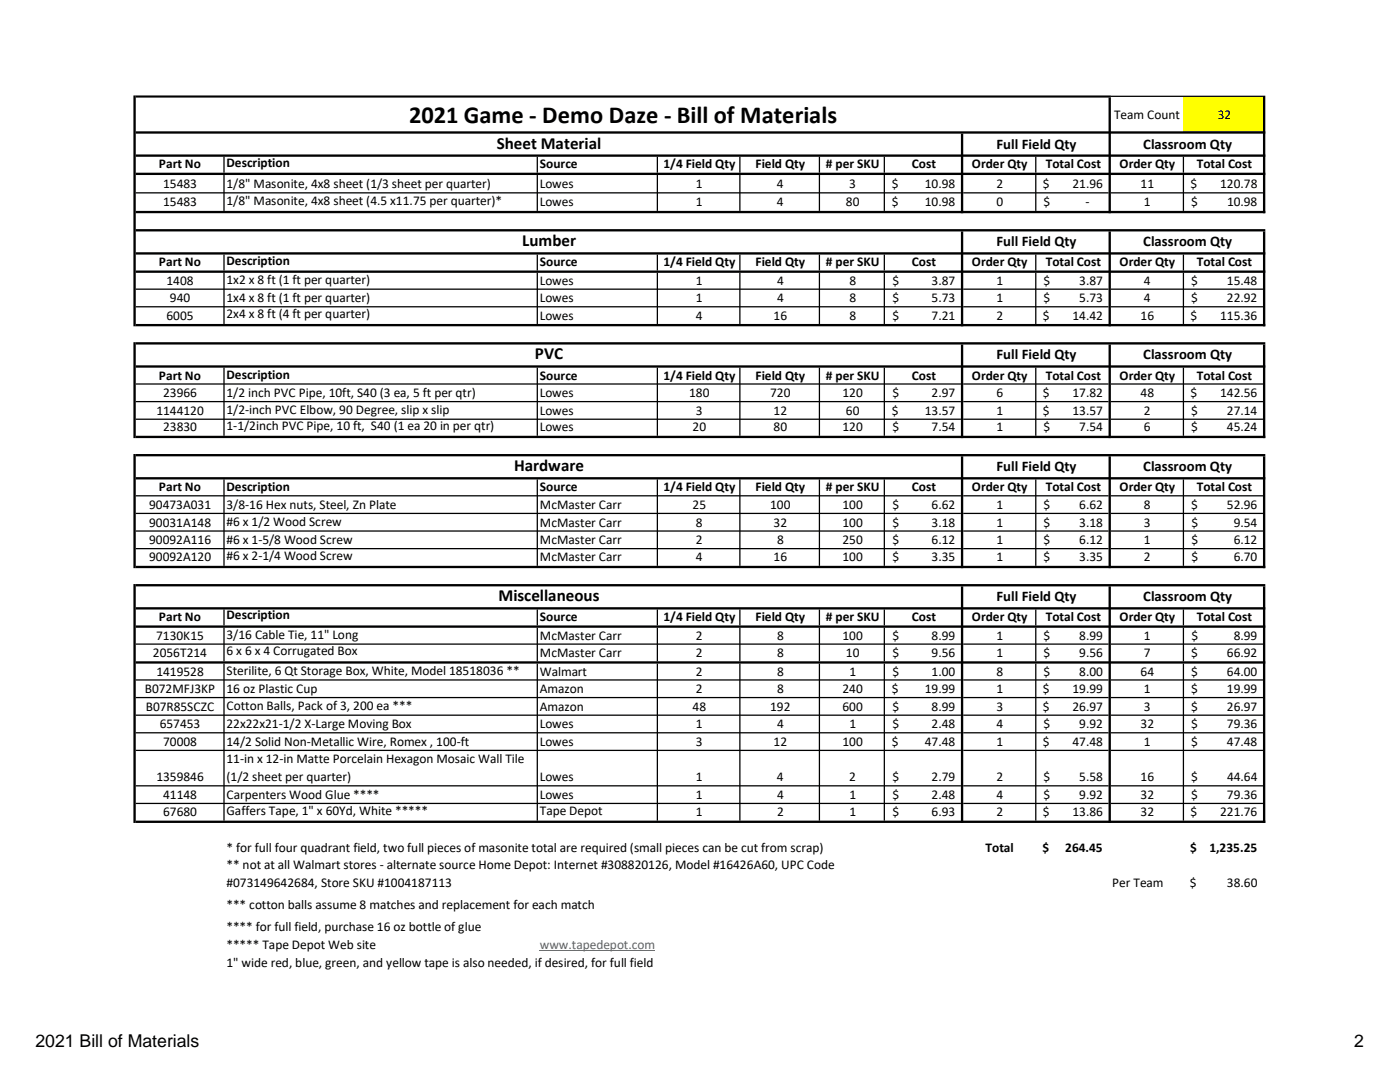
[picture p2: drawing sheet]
<svg xmlns="http://www.w3.org/2000/svg" width="279mm" height="216mm" viewBox="0 0 279 216" stroke-linecap="round" stroke-linejoin="round" font-family="sans-serif">
<defs><g id="words">
<text font-size="4.9" x="81.7" y="24.6">2021 Game - Demo Daze - Bill of Materials</text>
<g font-size="3.5">
<text x="7.1" y="208.8">2021 Bill of Materials</text>
<text x="270.2" y="208.8">2</text>
</g>
<g font-size="3.4">
<text x="99.1" y="29.6">Sheet Material</text>
<text x="104.2" y="49.1">Lumber</text>
<text x="106.8" y="71.7">PVC</text>
<text x="102.6" y="94">Hardware</text>
<text x="99.5" y="120">Miscellaneous</text>
</g>
<g font-size="2.9">
<text x="198.9" y="29.6">Full Field Qty</text>
<text x="228.1" y="29.6">Classroom Qty</text>
<text x="198.9" y="49.1">Full Field Qty</text>
<text x="228.1" y="49.1">Classroom Qty</text>
<text x="198.9" y="71.7">Full Field Qty</text>
<text x="228.1" y="71.7">Classroom Qty</text>
<text x="198.9" y="94">Full Field Qty</text>
<text x="228.1" y="94">Classroom Qty</text>
<text x="198.9" y="120">Full Field Qty</text>
<text x="228.1" y="120">Classroom Qty</text>
</g>
<g font-size="2.7">
<text x="222.3" y="23.7">Team Count</text>
<text x="243" y="23.7">32</text>
<text x="31.7" y="33.6">Part No</text>
<text x="45.2" y="33.3">Description</text>
<text x="107.7" y="33.6">Source</text>
<text x="132.4" y="33.6">1/4 Field Qty</text>
<text x="150.8" y="33.6">Field Qty</text>
<text x="164.8" y="33.6"># per SKU</text>
<text x="182" y="33.6">Cost</text>
<text x="194" y="33.6">Order Qty</text>
<text x="208.7" y="33.6">Total Cost</text>
<text x="223.4" y="33.6">Order Qty</text>
<text x="238.8" y="33.6">Total Cost</text>
<text x="32.6" y="37.6">15483</text>
<text x="32.6" y="41.2">15483</text>
<text x="45.2" y="37.5">1/8&quot; Masonite, 4x8 sheet (1/3 sheet per quarter)</text>
<text x="45.2" y="40.9">1/8&quot; Masonite, 4x8 sheet (4.5 x11.75 per quarter)*</text>
<text x="107.7" y="37.6">Lowes</text>
<text x="107.7" y="41.2">Lowes</text>
<text x="138.9" y="37.6">1</text>
<text x="138.9" y="41.2">1</text>
<text x="155.1" y="37.6">4</text>
<text x="155.1" y="41.2">4</text>
<text x="168.8" y="41.2">80</text>
<text x="169.5" y="37.6">3</text>
<text x="178" y="37.6">$</text>
<text x="178" y="41.2">$</text>
<text x="184.6" y="37.6">10.98</text>
<text x="184.6" y="41.2">10.98</text>
<text x="198.8" y="37.6">2</text>
<text x="198.8" y="41.2">0</text>
<text x="208.2" y="37.6">$</text>
<text x="208.2" y="41.2">$</text>
<text x="214" y="37.6">21.96</text>
<text x="216.6" y="41.2">-</text>
<text x="227.6" y="37.6">11</text>
<text x="228.3" y="41.2">1</text>
<text x="237.6" y="37.6">$</text>
<text x="237.7" y="41.2">$</text>
<text x="243.5" y="37.6">120.78</text>
<text x="244.9" y="41.2">10.98</text>
<text x="31.7" y="53.1">Part No</text>
<text x="45.2" y="52.8">Description</text>
<text x="107.7" y="53.1">Source</text>
<text x="132.4" y="53.1">1/4 Field Qty</text>
<text x="150.8" y="53.1">Field Qty</text>
<text x="164.8" y="53.1"># per SKU</text>
<text x="182" y="53.1">Cost</text>
<text x="194" y="53.1">Order Qty</text>
<text x="208.7" y="53.1">Total Cost</text>
<text x="223.4" y="53.1">Order Qty</text>
<text x="238.8" y="53.1">Total Cost</text>
<text x="33.2" y="56.8">1408</text>
<text x="45.2" y="56.7">1x2 x 8 ft (1 ft per quarter)</text>
<text x="107.7" y="56.8">Lowes</text>
<text x="138.9" y="56.8">1</text>
<text x="155.1" y="56.8">4</text>
<text x="169.5" y="56.8">8</text>
<text x="178.1" y="56.8">$</text>
<text x="185.9" y="56.8">3.87</text>
<text x="198.8" y="56.8">1</text>
<text x="208.2" y="56.8">$</text>
<text x="215.4" y="56.8">3.87</text>
<text x="228.3" y="56.8">4</text>
<text x="237.7" y="56.8">$</text>
<text x="244.9" y="56.8">15.48</text>
<text x="33.2" y="63.8">6005</text>
<text x="33.9" y="60.3">940</text>
<text x="45.2" y="60.2">1x4 x 8 ft (1 ft per quarter)</text>
<text x="45.2" y="63.5">2x4 x 8 ft (4 ft per quarter)</text>
<text x="107.7" y="60.3">Lowes</text>
<text x="107.7" y="63.8">Lowes</text>
<text x="138.9" y="60.3">1</text>
<text x="138.9" y="63.8">4</text>
<text x="154.4" y="63.8">16</text>
<text x="155.1" y="60.3">4</text>
<text x="169.5" y="60.3">8</text>
<text x="169.5" y="63.8">8</text>
<text x="178.1" y="60.3">$</text>
<text x="178.1" y="63.8">$</text>
<text x="185.9" y="60.3">5.73</text>
<text x="185.9" y="63.8">7.21</text>
<text x="198.8" y="60.3">1</text>
<text x="198.8" y="63.8">2</text>
<text x="208.2" y="63.8">$</text>
<text x="208.2" y="60.3">$</text>
<text x="214" y="63.8">14.42</text>
<text x="215.4" y="60.3">5.73</text>
<text x="227.6" y="63.8">16</text>
<text x="228.3" y="60.3">4</text>
<text x="237.6" y="63.8">$</text>
<text x="237.7" y="60.3">$</text>
<text x="243.5" y="63.8">115.36</text>
<text x="244.9" y="60.3">22.92</text>
<text x="31.7" y="75.7">Part No</text>
<text x="45.2" y="75.6">Description</text>
<text x="107.7" y="75.7">Source</text>
<text x="132.4" y="75.7">1/4 Field Qty</text>
<text x="150.8" y="75.7">Field Qty</text>
<text x="164.8" y="75.7"># per SKU</text>
<text x="182" y="75.7">Cost</text>
<text x="194" y="75.7">Order Qty</text>
<text x="208.7" y="75.7">Total Cost</text>
<text x="223.4" y="75.7">Order Qty</text>
<text x="238.8" y="75.7">Total Cost</text>
<text x="31.2" y="82.8">1144120</text>
<text x="32.6" y="79.2">23966</text>
<text x="45.2" y="79.2">1/2 inch PVC Pipe, 10ft, S40 (3 ea, 5 ft per qtr)</text>
<text x="45.2" y="82.7">1/2-inch PVC Elbow, 90 Degree, slip x slip</text>
<text x="107.7" y="79.2">Lowes</text>
<text x="107.7" y="82.8">Lowes</text>
<text x="137.5" y="79.2">180</text>
<text x="138.9" y="82.8">3</text>
<text x="153.7" y="79.2">720</text>
<text x="154.4" y="82.8">12</text>
<text x="168.1" y="79.2">120</text>
<text x="168.8" y="82.8">60</text>
<text x="178" y="82.8">$</text>
<text x="178.1" y="79.2">$</text>
<text x="184.6" y="82.8">13.57</text>
<text x="185.9" y="79.2">2.97</text>
<text x="198.8" y="79.2">6</text>
<text x="198.8" y="82.8">1</text>
<text x="208.2" y="79.2">$</text>
<text x="208.2" y="82.8">$</text>
<text x="214" y="79.2">17.82</text>
<text x="214" y="82.8">13.57</text>
<text x="227.6" y="79.2">48</text>
<text x="228.3" y="82.8">2</text>
<text x="237.6" y="79.2">$</text>
<text x="237.7" y="82.8">$</text>
<text x="243.5" y="79.2">142.56</text>
<text x="244.9" y="82.8">27.14</text>
<text x="32.6" y="86.1">23830</text>
<text x="45.2" y="85.8">1-1/2inch PVC Pipe, 10 ft, S40 (1 ea 20 in per qtr)</text>
<text x="107.7" y="86.1">Lowes</text>
<text x="138.2" y="86.1">20</text>
<text x="154.4" y="86.1">80</text>
<text x="168.1" y="86.1">120</text>
<text x="178.1" y="86.1">$</text>
<text x="185.9" y="86.1">7.54</text>
<text x="198.8" y="86.1">1</text>
<text x="208.2" y="86.1">$</text>
<text x="215.4" y="86.1">7.54</text>
<text x="228.3" y="86.1">6</text>
<text x="237.7" y="86.1">$</text>
<text x="244.9" y="86.1">45.24</text>
<text x="29.8" y="101.6">90473A031</text>
<text x="31.7" y="98">Part No</text>
<text x="45.2" y="98">Description</text>
<text x="45.2" y="101.5">3/8-16 Hex nuts, Steel, Zn Plate</text>
<text x="107.7" y="98">Source</text>
<text x="107.7" y="101.6">McMaster Carr</text>
<text x="132.4" y="98">1/4 Field Qty</text>
<text x="138.2" y="101.6">25</text>
<text x="150.8" y="98">Field Qty</text>
<text x="153.7" y="101.6">100</text>
<text x="164.8" y="98"># per SKU</text>
<text x="168.1" y="101.6">100</text>
<text x="178.1" y="101.6">$</text>
<text x="182" y="98">Cost</text>
<text x="185.9" y="101.6">6.62</text>
<text x="194" y="98">Order Qty</text>
<text x="198.8" y="101.6">1</text>
<text x="208.2" y="101.6">$</text>
<text x="208.7" y="98">Total Cost</text>
<text x="215.4" y="101.6">6.62</text>
<text x="223.4" y="98">Order Qty</text>
<text x="228.3" y="101.6">8</text>
<text x="237.7" y="101.6">$</text>
<text x="238.8" y="98">Total Cost</text>
<text x="244.9" y="101.6">52.96</text>
<text x="29.8" y="105.1">90031A148</text>
<text x="45.2" y="105">#6 x 1/2 Wood Screw</text>
<text x="107.7" y="105.1">McMaster Carr</text>
<text x="138.9" y="105.1">8</text>
<text x="154.4" y="105.1">32</text>
<text x="168.1" y="105.1">100</text>
<text x="178.1" y="105.1">$</text>
<text x="185.9" y="105.1">3.18</text>
<text x="198.8" y="105.1">1</text>
<text x="208.2" y="105.1">$</text>
<text x="215.4" y="105.1">3.18</text>
<text x="228.3" y="105.1">3</text>
<text x="237.8" y="105.1">$</text>
<text x="246.2" y="105.1">9.54</text>
<text x="29.8" y="108.6">90092A116</text>
<text x="29.8" y="112">90092A120</text>
<text x="45.2" y="108.5">#6 x 1-5/8 Wood Screw</text>
<text x="45.2" y="111.7">#6 x 2-1/4 Wood Screw</text>
<text x="107.7" y="108.6">McMaster Carr</text>
<text x="107.7" y="112">McMaster Carr</text>
<text x="138.9" y="108.6">2</text>
<text x="138.9" y="112">4</text>
<text x="154.4" y="112">16</text>
<text x="155.1" y="108.6">8</text>
<text x="168.1" y="108.6">250</text>
<text x="168.1" y="112">100</text>
<text x="178.1" y="108.6">$</text>
<text x="178.1" y="112">$</text>
<text x="185.9" y="108.6">6.12</text>
<text x="185.9" y="112">3.35</text>
<text x="198.8" y="108.6">1</text>
<text x="198.8" y="112">1</text>
<text x="208.2" y="108.6">$</text>
<text x="208.2" y="112">$</text>
<text x="215.4" y="108.6">6.12</text>
<text x="215.4" y="112">3.35</text>
<text x="228.3" y="108.6">1</text>
<text x="228.3" y="112">2</text>
<text x="237.8" y="108.6">$</text>
<text x="237.8" y="112">$</text>
<text x="246.2" y="108.6">6.12</text>
<text x="246.2" y="112">6.70</text>
<text x="31.7" y="123.9">Part No</text>
<text x="45.2" y="123.6">Description</text>
<text x="107.7" y="123.9">Source</text>
<text x="132.4" y="123.9">1/4 Field Qty</text>
<text x="150.8" y="123.9">Field Qty</text>
<text x="164.8" y="123.9"># per SKU</text>
<text x="182" y="123.9">Cost</text>
<text x="194" y="123.9">Order Qty</text>
<text x="208.7" y="123.9">Total Cost</text>
<text x="223.4" y="123.9">Order Qty</text>
<text x="238.8" y="123.9">Total Cost</text>
<text x="30.5" y="131.1">2056T214</text>
<text x="31.2" y="127.6">7130K15</text>
<text x="45.2" y="127.6">3/16 Cable Tie, 11&quot; Long</text>
<text x="45.2" y="130.8">6 x 6 x 4 Corrugated Box</text>
<text x="107.7" y="127.6">McMaster Carr</text>
<text x="107.7" y="131.1">McMaster Carr</text>
<text x="138.9" y="127.6">2</text>
<text x="138.9" y="131.1">2</text>
<text x="155.1" y="127.6">8</text>
<text x="155.1" y="131.1">8</text>
<text x="168.1" y="127.6">100</text>
<text x="168.8" y="131.1">10</text>
<text x="178.1" y="127.6">$</text>
<text x="178.1" y="131.1">$</text>
<text x="185.9" y="127.6">8.99</text>
<text x="185.9" y="131.1">9.56</text>
<text x="198.8" y="127.6">1</text>
<text x="198.8" y="131.1">1</text>
<text x="208.2" y="127.6">$</text>
<text x="208.2" y="131.1">$</text>
<text x="215.4" y="127.6">8.99</text>
<text x="215.4" y="131.1">9.56</text>
<text x="228.3" y="127.6">1</text>
<text x="228.3" y="131.1">7</text>
<text x="237.7" y="131.1">$</text>
<text x="237.8" y="127.6">$</text>
<text x="244.9" y="131.1">66.92</text>
<text x="246.2" y="127.6">8.99</text>
<text x="31.2" y="134.8">1419528</text>
<text x="45.2" y="134.7">Sterilite, 6 Qt Storage Box, White, Model 18518036 **</text>
<text x="107.7" y="134.8">Walmart</text>
<text x="138.9" y="134.8">2</text>
<text x="155.1" y="134.8">8</text>
<text x="169.5" y="134.8">1</text>
<text x="178.1" y="134.8">$</text>
<text x="185.9" y="134.8">1.00</text>
<text x="198.8" y="134.8">8</text>
<text x="208.2" y="134.8">$</text>
<text x="215.4" y="134.8">8.00</text>
<text x="227.6" y="134.8">64</text>
<text x="237.7" y="134.8">$</text>
<text x="244.9" y="134.8">64.00</text>
<text x="28.9" y="138.3">B072MFJ3KP</text>
<text x="29.1" y="141.8">B07R85SCZC</text>
<text x="45.2" y="138.2">16 oz Plastic Cup</text>
<text x="45.2" y="141.7">Cotton Balls, Pack of 3, 200 ea ***</text>
<text x="107.7" y="138.3">Amazon</text>
<text x="107.7" y="141.8">Amazon</text>
<text x="138.2" y="141.8">48</text>
<text x="138.9" y="138.3">2</text>
<text x="153.7" y="141.8">192</text>
<text x="155.1" y="138.3">8</text>
<text x="168.1" y="138.3">240</text>
<text x="168.1" y="141.8">600</text>
<text x="178" y="138.3">$</text>
<text x="178.1" y="141.8">$</text>
<text x="184.6" y="138.3">19.99</text>
<text x="185.9" y="141.8">8.99</text>
<text x="198.8" y="138.3">1</text>
<text x="198.8" y="141.8">3</text>
<text x="208.2" y="138.3">$</text>
<text x="208.2" y="141.8">$</text>
<text x="214" y="138.3">19.99</text>
<text x="214" y="141.8">26.97</text>
<text x="228.3" y="138.3">1</text>
<text x="228.3" y="141.8">3</text>
<text x="237.7" y="138.3">$</text>
<text x="237.7" y="141.8">$</text>
<text x="244.9" y="138.3">19.99</text>
<text x="244.9" y="141.8">26.97</text>
<text x="31.9" y="145.3">657453</text>
<text x="32.6" y="148.8">70008</text>
<text x="45.2" y="145.2">22x22x21-1/2 X-Large Moving Box</text>
<text x="45.2" y="148.8">14/2 Solid Non-Metallic Wire, Romex , 100-ft</text>
<text x="107.7" y="145.3">Lowes</text>
<text x="107.7" y="148.8">Lowes</text>
<text x="138.9" y="145.3">1</text>
<text x="138.9" y="148.8">3</text>
<text x="154.4" y="148.8">12</text>
<text x="155.1" y="145.3">4</text>
<text x="168.1" y="148.8">100</text>
<text x="169.5" y="145.3">1</text>
<text x="178" y="148.8">$</text>
<text x="178.1" y="145.3">$</text>
<text x="184.6" y="148.8">47.48</text>
<text x="185.9" y="145.3">2.48</text>
<text x="198.8" y="145.3">4</text>
<text x="198.8" y="148.8">1</text>
<text x="208.2" y="148.8">$</text>
<text x="208.2" y="145.3">$</text>
<text x="214" y="148.8">47.48</text>
<text x="215.4" y="145.3">9.92</text>
<text x="227.6" y="145.3">32</text>
<text x="228.3" y="148.8">1</text>
<text x="237.7" y="145.3">$</text>
<text x="237.7" y="148.8">$</text>
<text x="244.9" y="145.3">79.36</text>
<text x="244.9" y="148.8">47.48</text>
<text x="31.2" y="155.9">1359846</text>
<text x="45.2" y="152.3">11-in x 12-in Matte Porcelain Hexagon Mosaic Wall Tile</text>
<text x="45.2" y="155.8">(1/2 sheet per quarter)</text>
<text x="107.7" y="155.9">Lowes</text>
<text x="138.9" y="155.9">1</text>
<text x="155.1" y="155.9">4</text>
<text x="169.5" y="155.9">2</text>
<text x="178.1" y="155.9">$</text>
<text x="185.9" y="155.9">2.79</text>
<text x="198.8" y="155.9">2</text>
<text x="208.2" y="155.9">$</text>
<text x="215.4" y="155.9">5.58</text>
<text x="227.6" y="155.9">16</text>
<text x="237.7" y="155.9">$</text>
<text x="244.9" y="155.9">44.64</text>
<text x="32.6" y="159.4">41148</text>
<text x="45.2" y="159.3">Carpenters Wood Glue ****</text>
<text x="107.7" y="159.4">Lowes</text>
<text x="138.9" y="159.4">1</text>
<text x="155.1" y="159.4">4</text>
<text x="169.5" y="159.4">1</text>
<text x="178.1" y="159.4">$</text>
<text x="185.9" y="159.4">2.48</text>
<text x="198.8" y="159.4">4</text>
<text x="208.2" y="159.4">$</text>
<text x="215.4" y="159.4">9.92</text>
<text x="227.6" y="159.4">32</text>
<text x="237.7" y="159.4">$</text>
<text x="244.9" y="159.4">79.36</text>
<text x="32.6" y="162.9">67680</text>
<text x="45.2" y="162.6">Gaffers Tape, 1&quot; x 60Yd, White *****</text>
<text x="107.7" y="162.6">Tape Depot</text>
<text x="138.9" y="162.9">1</text>
<text x="155.1" y="162.9">2</text>
<text x="169.5" y="162.9">1</text>
<text x="178.1" y="162.9">$</text>
<text x="185.9" y="162.9">6.93</text>
<text x="198.8" y="162.9">2</text>
<text x="208.2" y="162.9">$</text>
<text x="214" y="162.9">13.86</text>
<text x="227.6" y="162.9">32</text>
<text x="237.6" y="162.9">$</text>
<text x="243.5" y="162.9">221.76</text>
<text x="45.2" y="170.1">* for full four quadrant field, two full pieces of masonite total are required (small pieces can be cut from scrap)</text>
<text x="45.2" y="173.4">** not at all Walmart stores - alternate source Home Depot: Internet #308820126, Model #16426A60, UPC Code</text>
<text x="196.7" y="170.1">Total</text>
<text x="208.1" y="170.1">$</text>
<text x="212.6" y="170.1">264.45</text>
<text x="237.5" y="170.1">$</text>
<text x="241.4" y="170.1">1,235.25</text>
<text x="45.2" y="176.9">#073149642684, Store SKU #1004187113</text>
<text x="222" y="176.9">Per Team</text>
<text x="237.5" y="176.9">$</text>
<text x="244.9" y="176.9">38.60</text>
<text x="45.2" y="185.8">**** for full field, purchase 16 oz bottle of glue</text>
<text x="45.2" y="181.3">*** cotton balls assume 8 matches and replacement for each match</text>
<text x="45.2" y="189.3">***** Tape Depot Web site</text>
<text x="45.2" y="192.9">1&quot; wide red, blue, green, and yellow tape is also needed, if desired, for full field</text>
</g>
<text font-size="2.7" fill="#0563c1" x="107.7" y="189.4">www.tapedepot.com</text>
</g></defs>
<path d="M236.2 19.4h16.1v7.1h-16.1z" fill="#ff0"/>
<path d="M107.7 189.7h23" fill="none" stroke="#0563c1" stroke-width=".2"/>
<g fill="#000">
<path d="M26.6 19h.5v46.1h-.5zM191.8 46.2h.4v18.9h-.4zM221.2 46.2h.5v18.9h-.5zM252.1 46.2h.4v18.9h-.4zM44.6 54.4h.2v10.2h-.2zM107.1 54.4h.3v10.2h-.3zM131.1 54.4h.2v10.2h-.2zM147.5 54.4h.3v10.2h-.3zM163.4 54.4h.3v10.2h-.3zM176.4 54.4h.2v10.2h-.2zM206.6 54.4h.2v10.2h-.2zM236.1 54.4h.2v10.2h-.2zM27.1 76.5h164.7v.3h-164.7zM192.2 76.5h29v.3h-29zM27.1 80h164.7v.3h-164.7zM192.2 80h29v.3h-29zM27.1 83.5h164.7v.3h-164.7zM192.2 83.5h29v.3h-29z" fill-rule="evenodd"/>
<path d="M27.1 19h194.6v.5h-194.6zM44.6 31.3h.2v3.2h-.2zM107.1 31.3h.3v3.2h-.3zM131.1 31.3h.2v3.2h-.2zM147.5 31.3h.3v3.2h-.3zM163.4 31.3h.3v3.2h-.3zM176.4 31.3h.2v3.2h-.2zM206.6 31.3h.2v3.2h-.2zM236.1 31.3h.2v3.2h-.2zM27.1 38.4h164.7v.2h-164.7zM192.2 38.4h29v.2h-29z" fill-rule="evenodd"/>
<path d="M191.8 26.7h.4v15.8h-.4zM221.2 19.5h.5v23h-.5zM252.1 19.1h.4v23.4h-.4zM44.6 34.9h.2v7.2h-.2zM107.1 34.9h.3v7.2h-.3zM131.1 34.9h.2v7.2h-.2zM147.5 34.9h.3v7.2h-.3zM163.4 34.9h.3v7.2h-.3zM176.4 34.9h.2v7.2h-.2zM206.6 34.9h.2v7.2h-.2zM236.1 34.9h.2v7.2h-.2zM44.6 50.8h.2v3.2h-.2zM107.1 50.8h.3v3.2h-.3zM131.1 50.8h.2v3.2h-.2zM147.5 50.8h.3v3.2h-.3zM163.4 50.8h.3v3.2h-.3zM176.4 50.8h.2v3.2h-.2zM206.6 50.8h.2v3.2h-.2zM236.1 50.8h.2v3.2h-.2zM27.1 57.6h164.7v.2h-164.7zM192.2 57.6h29v.2h-29zM27.1 61.1h164.7v.2h-164.7zM192.2 61.1h29v.2h-29z" fill-rule="evenodd"/>
<path d="M26.6 68.3h.5v19.1h-.5zM191.8 68.7h.4v18.7h-.4zM221.2 68.7h.5v18.7h-.5zM252.1 68.7h.4v18.7h-.4zM44.6 73.4h.2v13.6h-.2zM107.1 73.4h.3v13.6h-.3zM131.1 73.4h.2v13.6h-.2zM147.5 73.4h.3v13.6h-.3zM163.4 73.4h.3v13.6h-.3zM176.4 73.4h.2v13.6h-.2zM206.6 73.4h.2v13.6h-.2zM236.1 73.4h.2v13.6h-.2zM27.1 98.8h164.7v.3h-164.7zM192.2 98.8h29v.3h-29zM27.1 102.3h164.7v.3h-164.7zM192.2 102.3h29v.3h-29zM27.1 105.8h164.7v.3h-164.7zM192.2 105.8h29v.3h-29zM27.1 109.3h164.7v.3h-164.7zM192.2 109.3h29v.3h-29z" fill-rule="evenodd"/>
<path d="M26.6 90.6h.5v22.8h-.5zM191.8 91.1h.4v22.3h-.4zM221.2 91.1h.5v22.3h-.5zM252.1 91.1h.4v22.3h-.4zM44.6 95.7h.2v17.2h-.2zM107.1 95.7h.3v17.2h-.3zM131.1 95.7h.2v17.2h-.2zM147.5 95.7h.3v17.2h-.3zM163.4 95.7h.3v17.2h-.3zM176.4 95.7h.2v17.2h-.2zM206.6 95.7h.2v17.2h-.2zM236.1 95.7h.2v17.2h-.2zM44.6 121.6h.2v3.2h-.2zM107.1 121.6h.3v3.2h-.3zM131.1 121.6h.2v3.2h-.2zM147.5 121.6h.3v3.2h-.3zM163.4 121.6h.3v3.2h-.3zM176.4 121.6h.2v3.2h-.2zM206.6 121.6h.2v3.2h-.2zM236.1 121.6h.2v3.2h-.2zM27.1 128.4h164.7v.3h-164.7zM192.2 128.4h29v.3h-29z" fill-rule="evenodd"/>
<path d="M26.6 116.5h.5v47.7h-.5zM221.2 117h.5v47.2h-.5zM252.1 117h.4v47.2h-.4zM191.8 117h.4v47.2h-.4zM44.6 132.4h.2v31.3h-.2zM107.1 132.4h.3v31.3h-.3zM131.1 132.4h.2v31.3h-.2zM147.5 132.4h.3v31.3h-.3zM163.4 132.4h.3v31.3h-.3zM176.4 132.4h.2v31.3h-.2zM206.6 132.4h.2v31.3h-.2zM236.1 132.4h.2v31.3h-.2zM221.7 19.1h30.4v.2h-30.4zM27.1 26.2h225.4v.5h-225.4zM27.1 30.8h225.4v.5h-225.4zM27.1 34.5h225.4v.4h-225.4zM221.7 38.4h30.4v.2h-30.4zM27.1 42.1h225.4v.4h-225.4zM27.1 45.7h225.4v.5h-225.4zM27.1 50.3h225.4v.5h-225.4zM27.1 54h225.4v.4h-225.4zM221.7 57.6h30.4v.2h-30.4zM221.7 61.1h30.4v.2h-30.4zM27.1 64.6h225.4v.5h-225.4zM27.1 68.3h225.4v.4h-225.4zM27.1 72.9h225.4v.5h-225.4zM221.7 76.5h30.4v.3h-30.4zM221.7 80h30.4v.3h-30.4zM221.7 83.5h30.4v.3h-30.4zM27.1 87h225.4v.4h-225.4zM27.1 90.6h225.4v.5h-225.4zM27.1 95.2h225.4v.5h-225.4zM221.7 98.8h30.4v.3h-30.4zM221.7 102.3h30.4v.3h-30.4zM221.7 105.8h30.4v.3h-30.4zM221.7 109.3h30.4v.3h-30.4zM27.1 112.9h225.4v.5h-225.4z" fill-rule="evenodd"/>
<path d="M27.1 116.5h225.4v.5h-225.4zM27.1 121.2h225.4v.4h-225.4zM27.1 124.8h225.4v.5h-225.4zM221.7 128.4h30.4v.3h-30.4zM27.1 132h225.4v.4h-225.4zM221.7 135.6h30.4v.2h-30.4zM221.7 139.1h30.4v.2h-30.4zM221.7 142.6h30.4v.2h-30.4zM221.7 146.1h30.4v.2h-30.4zM221.7 149.6h30.4v.3h-30.4zM221.7 156.7h30.4v.2h-30.4zM221.7 160.2h30.4v.2h-30.4zM27.1 163.7h225.4v.5h-225.4z" fill-rule="evenodd"/>
<path d="M44.6 125.3h.2v6.7h-.2zM107.1 125.3h.3v6.7h-.3zM131.1 125.3h.2v6.7h-.2zM147.5 125.3h.3v6.7h-.3zM163.4 125.3h.3v6.7h-.3zM176.4 125.3h.2v6.7h-.2zM206.6 125.3h.2v6.7h-.2zM236.1 125.3h.2v6.7h-.2zM27.1 135.6h164.7v.2h-164.7zM192.2 135.6h29v.2h-29zM27.1 139.1h164.7v.2h-164.7zM192.2 139.1h29v.2h-29zM27.1 142.6h164.7v.2h-164.7zM192.2 142.6h29v.2h-29zM27.1 146.1h164.7v.2h-164.7zM192.2 146.1h29v.2h-29zM27.1 149.6h164.7v.3h-164.7zM192.2 149.6h29v.3h-29zM27.1 156.7h164.7v.2h-164.7zM192.2 156.7h29v.2h-29zM27.1 160.2h164.7v.2h-164.7zM192.2 160.2h29v.2h-29z" fill-rule="evenodd"/>
</g>
<use href="#words"/>
</svg>
